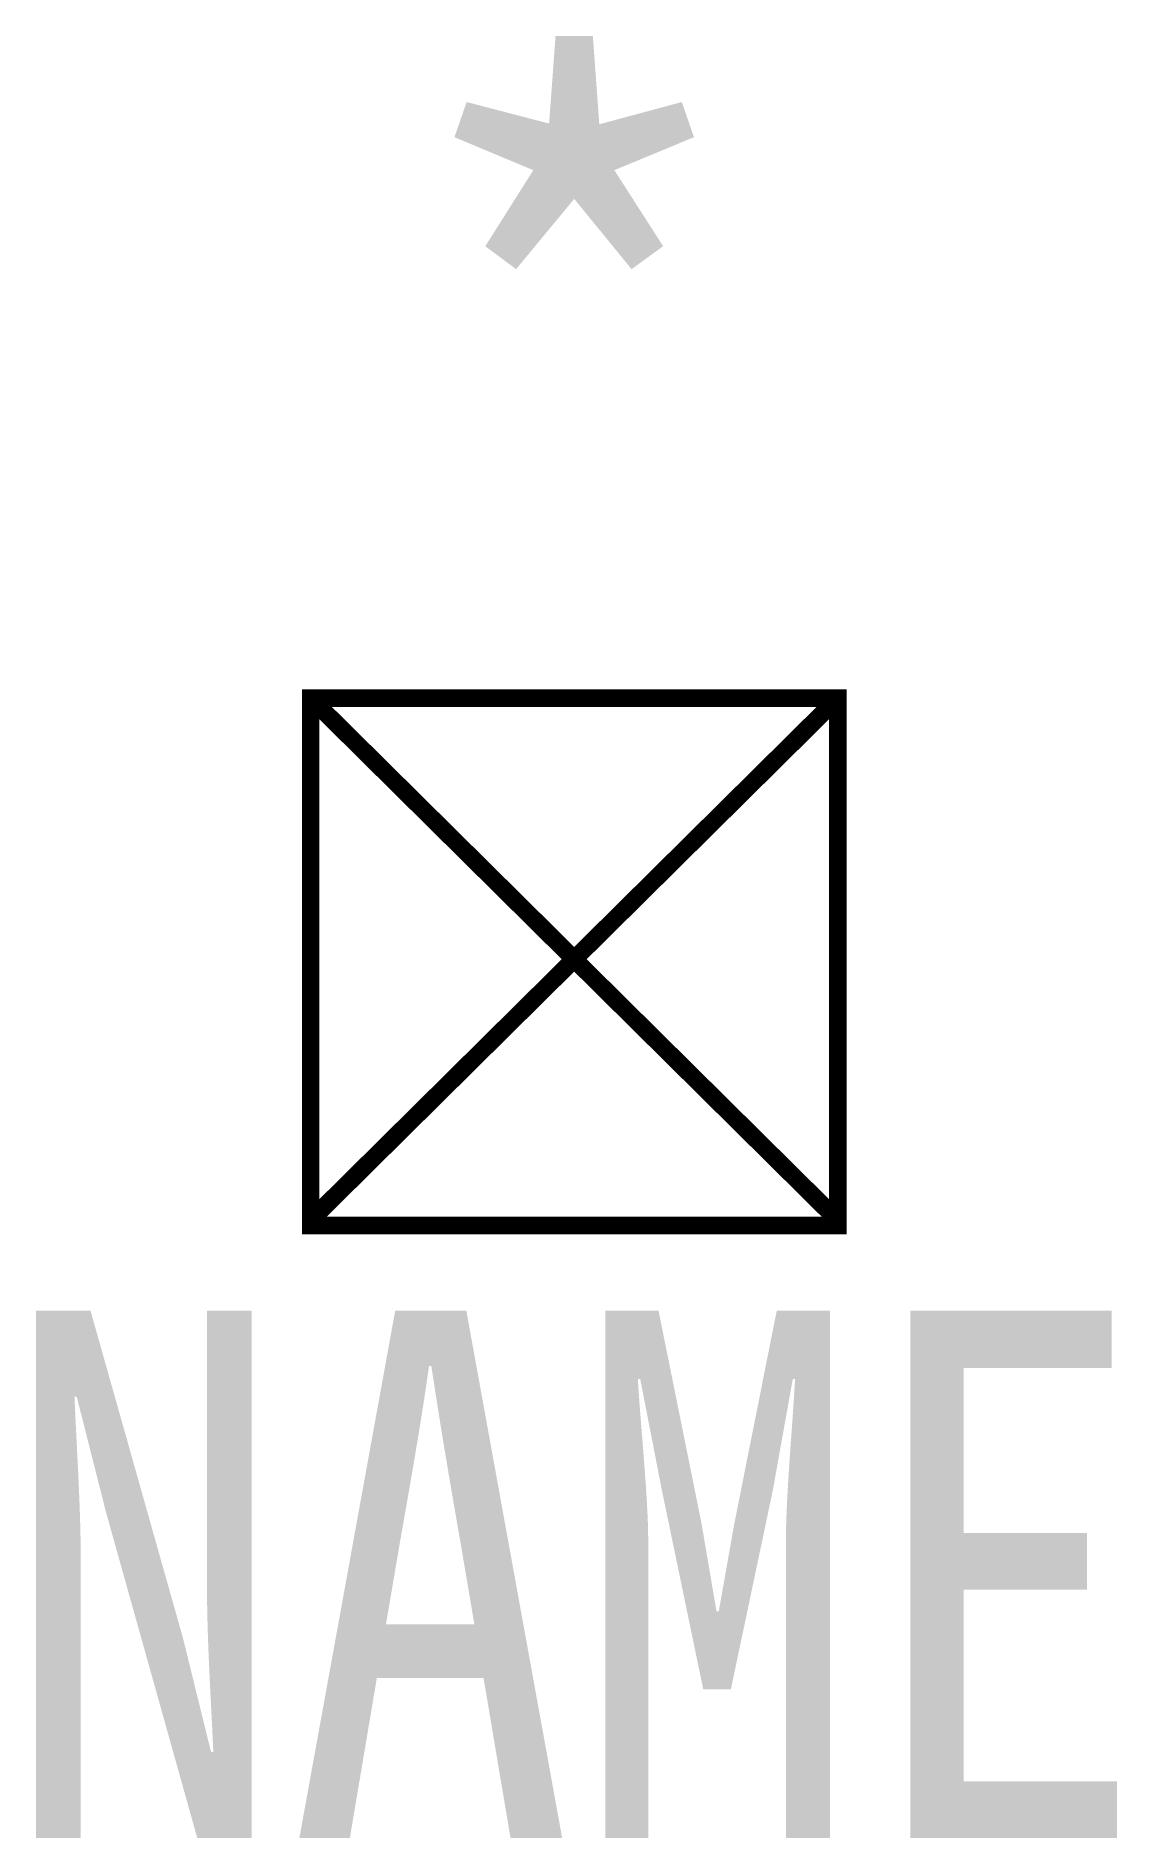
# Model space of a CAD drawing. Header units: inches. Extents: x -3.1 to 3.1, y -5 to 5.3.
import ezdxf
from ezdxf.enums import TextEntityAlignment as Align

# ---------------------------------------------------------------- set-up
doc = ezdxf.new("R2010")
doc.units = ezdxf.units.IN
doc.header["$MEASUREMENT"] = 0
doc.layers.add('CBTC', color=7, linetype='Continuous')
doc.styles.add('HZ', font='', dxfattribs={"width": 0.8})
doc.styles.add('ST', font='', dxfattribs={"width": 0.8})
doc.styles.get('HZ').set_extended_font_data('SimSun')
doc.styles.get('ST').set_extended_font_data('SimSun')

# ---------------------------------------------------------------- blocks, each defined once
blk = doc.blocks.new('DT_SYMBOL_STAR')
at = {"layer": 'CBTC', "color": 7, "style": 'ST'}
blk.add_text('*', height=3, dxfattribs=at).set_placement((0, 0), align=Align.MIDDLE_CENTER)

msp = doc.modelspace()

# ---------------------------------------------------------------- linework, layer by layer
at = {"color": 7, "const_width": 0.1}
for points in [[(1.5, 1.485), (-1.5, -1.485)], [(-1.5, 1.485), (1.5, -1.485)]]:
    msp.add_lwpolyline(points, dxfattribs=at)
msp.add_lwpolyline([(-1.5, 1.485), (-1.5, -1.515), (1.5, -1.515), (1.5, 1.485)], close=True, dxfattribs=at)

# ---------------------------------------------------------------- block references
msp.add_blockref('DT_SYMBOL_STAR', (0, 3.5))

# ---------------------------------------------------------------- texts
at = {"style": 'HZ', "width": 0.8}
msp.add_attdef('NAME', text='RB00', height=3, dxfattribs=at).set_placement((0, -3.5), align=Align.MIDDLE_CENTER)

doc.saveas('drawing.dxf')
